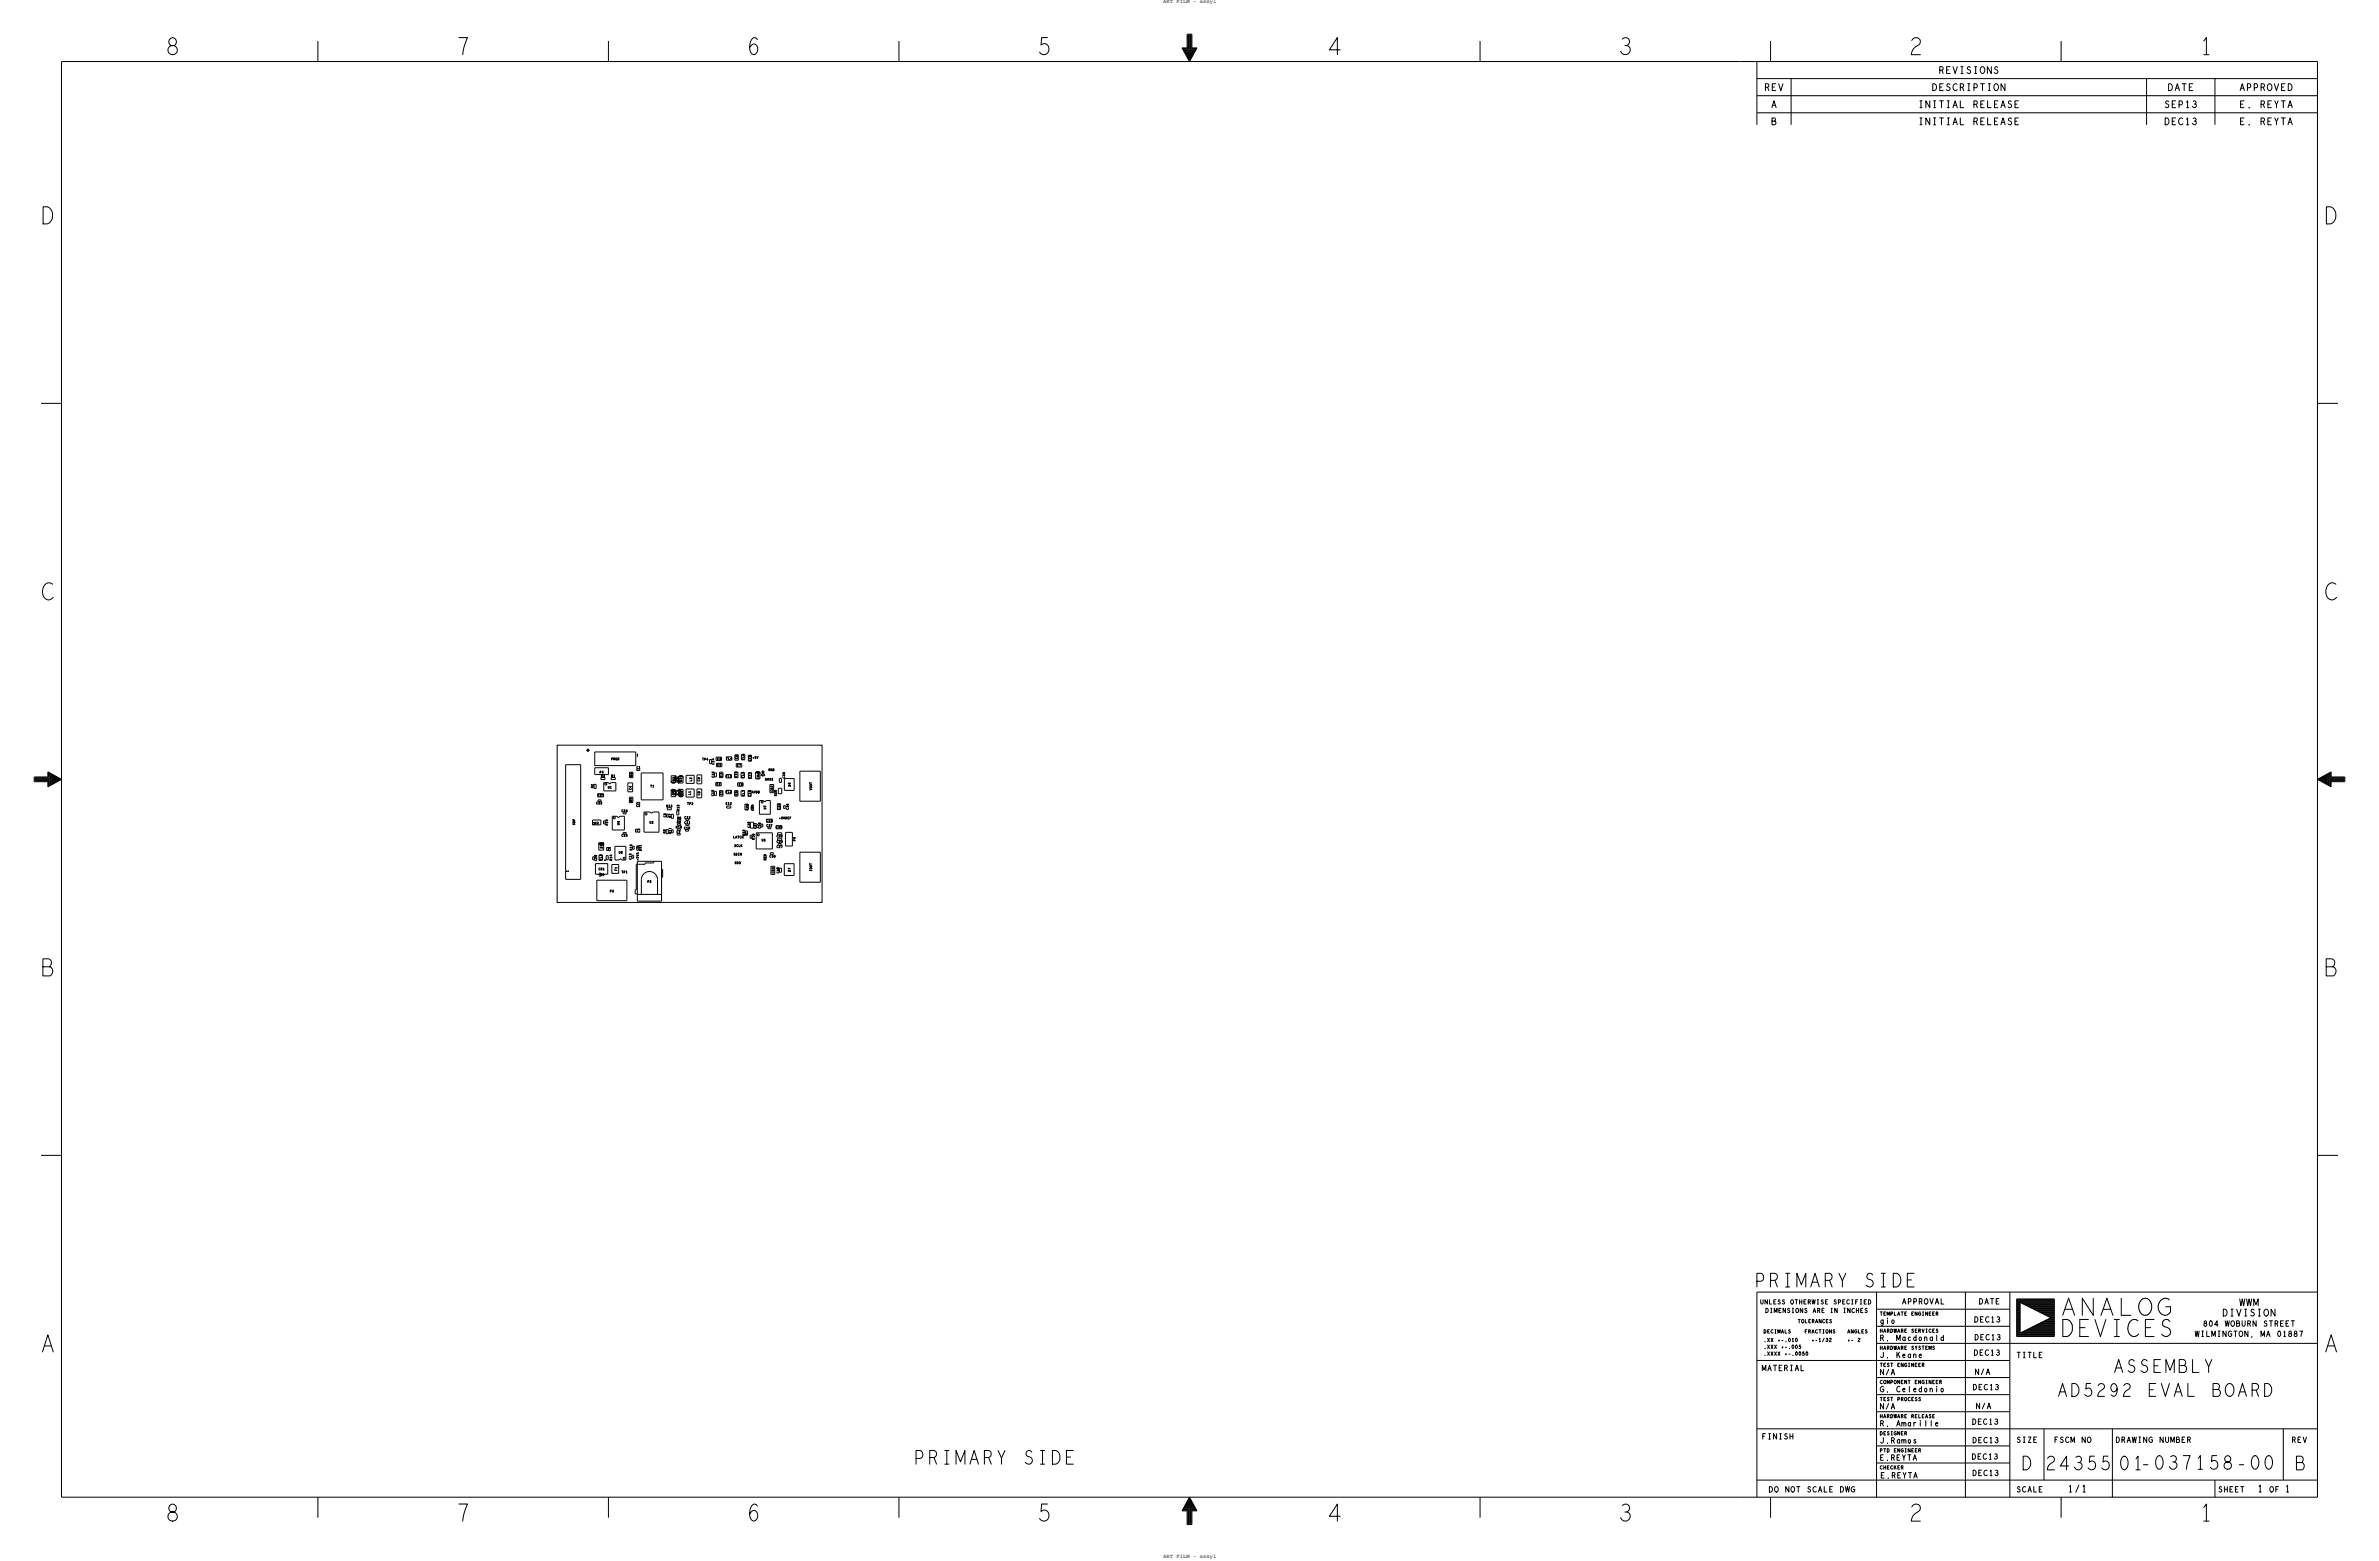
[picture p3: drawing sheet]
<svg xmlns="http://www.w3.org/2000/svg" width="884mm" height="580mm" viewBox="0 0 884 580" stroke-linecap="round" stroke-linejoin="round" font-family="sans-serif">
<defs><g id="words">
<g font-size="10.8">
<text x="61.7" y="20.3">8</text>
<text x="169.7" y="20.3">7</text>
<text x="277.6" y="20.3">6</text>
<text x="385.6" y="20.3">5</text>
<text x="493.5" y="20.3">4</text>
<text x="601.5" y="20.3">3</text>
<text x="709.4" y="20.3">2</text>
<text x="817.4" y="20.3">1</text>
<text x="15.4" y="83.2">D</text>
<text x="863.7" y="83.2">D</text>
<text x="15.4" y="222.9">C</text>
<text x="863.7" y="222.9">C</text>
<text x="15.4" y="362.6">B</text>
<text x="863.7" y="362.6">B</text>
<text x="15.4" y="502.3">A</text>
<text x="863.7" y="502.3">A</text>
<text x="61.7" y="565.2">8</text>
<text x="169.7" y="565.2">7</text>
<text x="277.6" y="565.2">6</text>
<text x="385.6" y="565.2">5</text>
<text x="493.5" y="565.2">4</text>
<text x="601.5" y="565.2">3</text>
<text x="709.4" y="565.2">2</text>
<text x="817.4" y="565.2">1</text>
</g>
<g font-size="8.6">
<text x="652.1" y="478.2">PRIMARY SIDE</text>
<text x="339.7" y="544">PRIMARY SIDE</text>
<text x="795.3" y="545.9">-037158-00</text>
<text x="751.2" y="546.1">D</text>
<text x="760.1" y="546.1">24355</text>
<text x="787.4" y="546.1">01</text>
<text x="852.8" y="546.1">B</text>
</g>
<g font-size="8.1">
<text x="785.4" y="509.9">ASSEMBLY</text>
<text x="764.6" y="518.8">AD5292 EVAL BOARD</text>
</g>
<g font-size="4.3">
<text x="720.4" y="27.3">REVISIONS</text>
<text x="655.6" y="33.7">REV</text>
<text x="717.9" y="33.7">DESCRIPTION</text>
<text x="805.5" y="33.7">DATE</text>
<text x="832.2" y="33.7">APPROVED</text>
<text x="658.2" y="40">A</text>
<text x="712.8" y="40">INITIAL RELEASE</text>
<text x="804.2" y="40">SEP13</text>
<text x="832.2" y="40">E. REYTA</text>
<text x="658.2" y="46.4">B</text>
<text x="712.8" y="46.4">INITIAL RELEASE</text>
<text x="804.2" y="46.4">DEC13</text>
<text x="832.2" y="46.4">E. REYTA</text>
<text x="832.2" y="485.1">WWM</text>
<text x="825.8" y="489">DIVISION</text>
<text x="768.4" y="554.4">1/1</text>
<text x="838.8" y="554.4">1</text>
<text x="849" y="554.4">1</text>
</g>
<g font-size="3.5">
<text x="706.8" y="484.5">APPROVAL</text>
<text x="735.3" y="484.5">DATE</text>
<text x="698.5" y="491.7">gio</text>
<text x="733.6" y="491.2">DEC13</text>
<text x="733.7" y="497.8">DEC13</text>
<text x="815.6" y="496.6">WILMINGTON, MA 01887</text>
<text x="818.6" y="492.8">804 WOBURN STREET</text>
<text x="698.5" y="498.1">R. Macdonald</text>
<text x="733.4" y="503.6">DEC13</text>
<text x="654.7" y="509.3">MATERIAL</text>
<text x="698.5" y="504.4">J. Keane</text>
<text x="749.3" y="504.4">TITLE</text>
<text x="698.5" y="510.8">N/A</text>
<text x="733.8" y="510.7">N/A</text>
<text x="698.5" y="517.1">G. Celedonio</text>
<text x="733" y="516.4">DEC13</text>
<text x="698.5" y="523.5">N/A</text>
<text x="734.2" y="523.4">N/A</text>
<text x="698.5" y="529.8">R. Amarille</text>
<text x="732.8" y="529.2">DEC13</text>
<text x="654.7" y="534.7">FINISH</text>
<text x="698.5" y="536.2">J.Ramos</text>
<text x="732.9" y="536.1">DEC13</text>
<text x="749.3" y="535.9">SIZE</text>
<text x="763.3" y="535.9">FSCM NO</text>
<text x="786.1" y="535.9">DRAWING NUMBER</text>
<text x="851.5" y="535.9">REV</text>
<text x="698.5" y="542.5">E.REYTA</text>
<text x="732.7" y="542.2">DEC13</text>
<text x="698.8" y="549.1">E.REYTA</text>
<text x="732.9" y="548.3">DEC13</text>
<text x="657.2" y="554.4">DO NOT SCALE DWG</text>
<text x="749.3" y="554.4">SCALE</text>
<text x="824.2" y="554.4">SHEET</text>
<text x="843.3" y="554.4">OF</text>
</g>
<g font-size="2.7">
<text x="654.1" y="484.5">UNLESS OTHERWISE SPECIFIED</text>
<text x="656" y="487.7">DIMENSIONS ARE IN INCHES</text>
</g>
<g font-size="2.2">
<text x="668" y="491.5">TOLERANCES</text>
<text x="698.5" y="488.7">TEMPLATE ENGINEER</text>
<text x="655.3" y="495.3">DECIMALS</text>
<text x="670.6" y="495.3">FRACTIONS</text>
<text x="686.4" y="495.3">ANGLES</text>
<text x="698.5" y="495">HARDWARE SERVICES</text>
<text x="655.3" y="501">.XXX +-.005</text>
<text x="655.3" y="498.5">.XX +-.010</text>
<text x="655.3" y="503.6">.XXXX +-.0050</text>
<text x="673.1" y="498.5">+-1/32</text>
<text x="686.4" y="498.5">+-</text>
<text x="690.2" y="498.5">2</text>
<text x="698.5" y="501.4">HARDWARE SYSTEMS</text>
<text x="698.5" y="507.7">TEST ENGINEER</text>
<text x="698.5" y="514.1">COMPONENT ENGINEER</text>
<text x="698.5" y="520.4">TEST PROCESS</text>
<text x="698.5" y="526.8">HARDWARE RELEASE</text>
<text x="698.5" y="533.1">DESIGNER</text>
<text x="698.5" y="539.5">PTD ENGINEER</text>
<text x="698.5" y="545.8">CHECKER</text>
</g>
<g font-size="2.1">
<text x="432.2" y="1.2">ART FILM - assy1</text>
<text x="432.2" y="578.7">ART FILM - assy1</text>
</g>
<g font-size="1.3">
<text x="236.6" y="280.9">1</text>
<text x="274.1" y="282" transform="rotate(-90 274.1 282)">E6</text>
<text x="279.6" y="281.8">+5V</text>
<text x="222.8" y="287.3">P5</text>
<text x="227.1" y="282.3">PMOD</text>
<text x="236.6" y="285.5">C1</text>
<text x="260.9" y="282.5">TP4</text>
<text x="265.3" y="284" transform="rotate(-90 265.3 284)">C14</text>
<text x="266.5" y="282.3">E4</text>
<text x="266.5" y="284.6">E5</text>
<text x="269.8" y="282.2">FL4</text>
<text x="273.9" y="284.7">E7</text>
<text x="276.5" y="282.3" transform="rotate(-90 276.5 282.3)">FL6</text>
<text x="279" y="282.8" transform="rotate(-90 279 282.8)">C18</text>
<text x="285.6" y="286.4">GND</text>
<text x="220.5" y="292.7" transform="rotate(-90 220.5 292.7)">R2</text>
<text x="223.3" y="288.7">R3</text>
<text x="225.9" y="292.9">U1</text>
<text x="227.2" y="288.6">R1</text>
<text x="234.6" y="293.4" transform="rotate(-90 234.6 293.4)">C4</text>
<text x="235" y="288.6" transform="rotate(-90 235 288.6)">R4</text>
<text x="241.6" y="292.5">T1</text>
<text x="250.7" y="290.1" transform="rotate(-90 250.7 290.1)">D2</text>
<text x="253.4" y="290.4" transform="rotate(-90 253.4 290.4)">D3</text>
<text x="257" y="290.2" transform="rotate(-90 257 290.2)">L2</text>
<text x="260.1" y="290.2" transform="rotate(-90 260.1 290.2)">C9</text>
<text x="265.3" y="288.9" transform="rotate(-90 265.3 288.9)">C16</text>
<text x="266.3" y="291.7">E2</text>
<text x="268.4" y="288.6" transform="rotate(-90 268.4 288.6)">E3</text>
<text x="269.7" y="288.8">FL2</text>
<text x="273.8" y="288.9" transform="rotate(-90 273.8 288.9)">E10</text>
<text x="274.5" y="291.8">E9</text>
<text x="276.4" y="289" transform="rotate(-90 276.4 289)">FL5</text>
<text x="279.1" y="289.1" transform="rotate(-90 279.1 289.1)">C17</text>
<text x="282.1" y="289.4" transform="rotate(-90 282.1 289.4)">CR4</text>
<text x="284.3" y="290">AVSS</text>
<text x="291.6" y="289.1" transform="rotate(-90 291.6 289.1)">C39</text>
<text x="293.7" y="292.2" transform="rotate(-90 293.7 292.2)">D6</text>
<text x="301.6" y="293.6" transform="rotate(-90 301.6 293.6)">VOUT</text>
<text x="221.6" y="298.8">C22</text>
<text x="222.2" y="295.9">C21</text>
<text x="234.8" y="297.9" transform="rotate(-90 234.8 297.9)">R5</text>
<text x="236.4" y="299.7">C2</text>
<text x="247.6" y="299.8">R13</text>
<text x="250.4" y="295.3" transform="rotate(-90 250.4 295.3)">D4</text>
<text x="253.6" y="295.3" transform="rotate(-90 253.6 295.3)">D5</text>
<text x="255.3" y="299">TP3</text>
<text x="256.6" y="295.3" transform="rotate(-90 256.6 295.3)">L1</text>
<text x="260.1" y="295.5" transform="rotate(-90 260.1 295.5)">C8</text>
<text x="265.2" y="295.7" transform="rotate(-90 265.2 295.7)">C15</text>
<text x="268.4" y="295.3" transform="rotate(-90 268.4 295.3)">E1</text>
<text x="269.7" y="294.5">FL3</text>
<text x="269.7" y="299">E12</text>
<text x="273.9" y="295.5" transform="rotate(-90 273.9 295.5)">E8</text>
<text x="276.7" y="295.8" transform="rotate(-90 276.7 295.8)">FL7</text>
<text x="278.9" y="295.8" transform="rotate(-90 278.9 295.8)">C19</text>
<text x="279.4" y="294.7">AVDD</text>
<text x="287.2" y="294.1" transform="rotate(-90 287.2 294.1)">CR2</text>
<text x="288.6" y="295.7" transform="rotate(-90 288.6 295.7)">R20</text>
<text x="230.9" y="301.6">C24</text>
<text x="241.4" y="305.9">U2</text>
<text x="247.4" y="303.6" transform="rotate(-90 247.4 303.6)">C5</text>
<text x="249.3" y="303.7" transform="rotate(-90 249.3 303.7)">R7</text>
<text x="251.5" y="305.9">R9</text>
<text x="251.7" y="304.3">R8</text>
<text x="252.3" y="301.2" transform="rotate(-90 252.3 301.2)">R12</text>
<text x="254.3" y="304.1">C12</text>
<text x="278" y="300.9" transform="rotate(-90 278 300.9)">C28</text>
<text x="280" y="301.2" transform="rotate(-90 280 301.2)">C29</text>
<text x="284.6" y="300.7" transform="rotate(-90 284.6 300.7)">U7</text>
<text x="284.8" y="305.3">C25</text>
<text x="289.5" y="304.3">+5VREF</text>
<text x="289.8" y="300.8" transform="rotate(-90 289.8 300.8)">C34</text>
<text x="293" y="300.8" transform="rotate(-90 293 300.8)">C36</text>
<text x="213.6" y="306.5" transform="rotate(-90 213.6 306.5)">SDP</text>
<text x="221" y="306.2">U3</text>
<text x="225.8" y="306.6" transform="rotate(-90 225.8 306.6)">R16</text>
<text x="230.2" y="306.5" transform="rotate(-90 230.2 306.5)">U4</text>
<text x="230.9" y="310.8">C23</text>
<text x="237.7" y="309.3" transform="rotate(-90 237.7 309.3)">C3</text>
<text x="247.3" y="309.5" transform="rotate(-90 247.3 309.5)">R6</text>
<text x="249.3" y="309.7" transform="rotate(-90 249.3 309.7)">R11</text>
<text x="251.1" y="307.7">R10</text>
<text x="251.4" y="309.5">C7</text>
<text x="254.2" y="308.1">C10</text>
<text x="254.3" y="306">C11</text>
<text x="272.5" y="311.4">LATCH</text>
<text x="276.7" y="310.5" transform="rotate(-90 276.7 310.5)">DS2</text>
<text x="278.6" y="307.5" transform="rotate(-90 278.6 307.5)">C30</text>
<text x="280.3" y="312" transform="rotate(-90 280.3 312)">R18</text>
<text x="280.9" y="307.9" transform="rotate(-90 280.9 307.9)">C31</text>
<text x="282.6" y="307.8" transform="rotate(-90 282.6 307.8)">C26</text>
<text x="284.8" y="307.1">C37</text>
<text x="288.4" y="307.7">C35</text>
<text x="288.6" y="311">C32</text>
<text x="223.8" y="315.1" transform="rotate(-90 223.8 315.1)">D1</text>
<text x="226.8" y="316.1" transform="rotate(-90 226.8 316.1)">C6</text>
<text x="229.9" y="317.1">U6</text>
<text x="234.8" y="315.9" transform="rotate(-90 234.8 315.9)">R15</text>
<text x="238.3" y="316" transform="rotate(-90 238.3 316)">DS1</text>
<text x="272.6" y="317.8">SDIN</text>
<text x="272.8" y="314.6">SCLK</text>
<text x="283" y="312.5">U5</text>
<text x="288.6" y="315">C27</text>
<text x="288.6" y="313.1">C33</text>
<text x="295.5" y="312.5" transform="rotate(-90 295.5 312.5)">P4</text>
<text x="211.2" y="324" transform="rotate(-90 211.2 324)">1</text>
<text x="221.7" y="319.8" transform="rotate(-90 221.7 319.8)">C20</text>
<text x="222.4" y="323.3">CR1</text>
<text x="223.6" y="319.6" transform="rotate(-90 223.6 319.6)">FL1</text>
<text x="227.3" y="319.7" transform="rotate(-90 227.3 319.7)">R14</text>
<text x="229.2" y="323.5" transform="rotate(-90 229.2 323.5)">F1</text>
<text x="234.6" y="319.3" transform="rotate(-90 234.6 319.3)">C13</text>
<text x="237.2" y="319.7" transform="rotate(-90 237.2 319.7)">+5VA</text>
<text x="273" y="320.9">SDO</text>
<text x="284.6" y="319.6" transform="rotate(-90 284.6 319.6)">R19</text>
<text x="285.9" y="318.5">C38</text>
<text x="293.6" y="323.8" transform="rotate(-90 293.6 323.8)">D7</text>
<text x="301.6" y="323.7" transform="rotate(-90 301.6 323.7)">IOUT</text>
<text x="230.9" y="324.4">TP1</text>
<text x="240.6" y="327.9">P2</text>
<text x="287.6" y="324.4" transform="rotate(-90 287.6 324.4)">CR3</text>
<text x="289.4" y="324.4" transform="rotate(-90 289.4 324.4)">C40</text>
<text x="226.6" y="331.5">P3</text>
</g>
</g></defs>
<!-- layer: Board Outline -->
<path d="M207 276.9h98.4v58.4h-98.4z" fill="none" stroke="#000" stroke-width=".37"/>
<!-- layer: Components -->
<g fill="none" stroke="#000" stroke-width=".37">
<path d="M118.1 15.2v7.7zM226.1 15.2v7.7zM334 15.2v7.7zM439.2 17.8l2.8 5.1zM439.2 17.8h1.9zM439.5 18l2.5 4.5zM439.5 18h1.8zM439.9 18.3h1.7zM439.9 18.3l2.1 3.9zM440.3 18.5l1.7 3.3zM440.3 18.5h1.5zM440.7 18.8l1.3 2.7z"/>
<path d="M440.7 18.8h2.5zM441.1 19.1l.9 2zM441.1 19.1h1.7zM441.1 12.7v5.1zM441.1 12.7h1.7zM441.3 13v5zM441.3 13h1.3zM441.5 19.3l.5 1.4zM441.5 19.3h1zM441.6 13.2v5.1zM441.6 13.2h.7zM441.7 19.6l.3 .7z"/>
<path d="M441.7 19.6h.5zM441.8 13.5v5zM441.8 13.5h.3zM442 19.7v.2zM442.1 18.5h1.5zM442.1 13.5v5zM442.2 19.6l-.2 .7zM442.3 18.3h1.7zM442.3 13.2v5.1zM442.5 19.3l-.5 1.4zM442.6 18h1.8zM442.6 13v5z"/>
<path d="M442.8 19.1l-.8 2zM442.8 17.8h2zM442.8 12.7v5.1zM443.2 18.8l-1.2 2.7zM443.6 18.5l-1.6 3.3zM444 18.3l-2 3.9zM444.4 18l-2.4 4.5zM444.8 17.8l-2.8 5.1zM549.9 15.2v7.7zM657.9 15.2v7.7zM765.8 15.2v7.7zM22.9 22.9h623.5z"/>
<path d="M22.9 22.9v533.4zM646.4 22.9h214.7zM652.8 22.9v19zM652.8 29.2h208.3zM652.8 35.6h208.3zM665.5 29.2v12.7zM797.6 29.2v12.7zM823 29.2v12.7zM861.1 22.9v19zM861.1 41.9v431.8zM15.2 149.9h7.7zM861.1 149.9h7.6z"/>
<path d="M221 279.4h15.2zM221 279.4v5.1zM236.2 279.4v5.1zM12.7 288.7h5.1zM12.7 288.7v1.7zM12.7 290.4h5.1zM13 290.2h5zM13 288.9h5zM13 288.9v1.3zM13.2 289.2h5.1zM13.2 289.2v.7zM13.2 289.9h5.1z"/>
<path d="M13.5 289.7h5zM13.5 289.4h5zM13.5 289.4v.3zM17.8 292.4l5.1-2.8zM17.8 290.4v2zM17.8 286.8l5.1 2.8zM17.8 286.8v1.9zM18 290.2v1.8zM18 287.1l4.5 2.5zM18 287.1v1.8zM18 292l4.5-2.4zM18.3 291.6l3.9-2z"/>
<path d="M18.3 289.9v1.7zM18.3 287.5l3.9 2.1zM18.3 287.5v1.7zM18.5 291.2l3.3-1.6zM18.5 289.7v1.5zM18.5 287.9l3.3 1.7zM18.5 287.9v1.5zM18.8 290.8l2.7-1.2zM18.8 288.3l2.7 1.3zM18.8 288.3v2.5zM19.1 288.7l2 .9zM19.1 288.7v1.7z"/>
<path d="M19.1 290.4l2-.8zM19.3 290.1l1.4-.5zM19.3 289.1l1.4 .5zM19.3 289.1v1zM19.6 289.3l.7 .3zM19.6 289.3v.5zM19.6 289.8l.7-.2zM19.7 289.6h.2zM210.2 284.1h5.6zM210.2 284.1v42.6zM215.8 284.1v42.6zM220.7 292.9h.8z"/>
<path d="M220.7 291.4h.8zM221 284.5h15.2zM221 285.2v2.6zM221 287.8h5.1zM221 285.2h5.1zM221.5 291.4v1.5zM222 296.1h2.2zM222.2 297.2h1.1zM222.2 297.2v.6zM223.3 289.6h1.5zM223.3 288.9v.7zM223.3 297.2v.6z"/>
<path d="M224.3 290.8h1.7zM224.3 293.9h4.5zM224.3 290.8v3.1zM224.8 288.9v.7zM224.8 291h.6v.6h-.6zM226 290.8l.6 .5zM226.1 285.2v2.6zM226.6 291.3l.5-.5zM227.1 289.6h1.5zM227.1 288.9v.7zM227.1 290.8h1.7zM228.6 288.9v.7z"/>
<path d="M228.8 290.8v3.1zM233.3 290.9h1.8zM233.3 290.9v3.3zM233.3 294.2h1.8zM235.1 290.9v3.3zM236.6 298.1h1.1zM236.6 298.1v.6zM236.6 286.3h1.1zM236.6 285.7v.6zM237.7 298.1v.6zM237.7 285.7v.6zM238.2 287.2h8.2z"/>
<path d="M238.2 287.2v10zM238.2 297.2h8.2zM246.4 287.2v10zM249.4 293.7l.4-.4zM249.4 293.7v2.3zM249.4 288.2h1.6zM249.4 288.2v2.3zM249.4 290.5l.4 .4zM249.4 290.5h1.6l-.4 .4h-.8zM249.4 293.7l.4-.4h.8l.4 .4zM249.4 296h1.6zM249.8 293.3h.8z"/>
<path d="M249.8 290.9h.8zM250.4 289.9h1.3zM250.4 288.7h1.3l-.6 1.2zM250.4 294h1.3zM250.6 293.3l.4 .4zM251 293.7v2.3zM251 290.5l-.4 .4zM251 288.2v2.3zM251.1 293.4v2.5zM251.1 294l.6 1.3h-1.3zM251.1 288v2.6zM251.5 289.3h1.2z"/>
<path d="M251.7 293.6h1.3l-.7 1.3zM251.7 294.9h1.3zM252.1 288.7v2.5zM252.1 289.3l.6 1.3h-1.2zM252.2 293.3h1.6zM252.2 293.3v2.3zM252.2 288.6l.4-.4zM252.2 288.6v2.3zM252.2 295.6l.4 .4zM252.2 295.6h1.6l-.4 .4h-.8zM252.2 288.6l.4-.4h.8l.4 .4zM252.2 290.9h1.6z"/>
<path d="M252.3 293v2.5zM252.6 288.2h.8zM252.6 296h.8zM253.4 288.2l.4 .4zM253.8 295.6l-.4 .4zM253.8 293.3v2.3zM253.8 288.6v2.3zM254.9 288.1h3zM254.9 288.1v3zM254.9 293.1h3zM254.9 293.1v3zM254.9 291.1h3z"/>
<path d="M254.9 296.1h3zM257.9 288.1v3zM257.9 293.1v3zM259 291.2h1.7zM259 287.9v3.3zM259 296.4h1.7zM259 293.1v3.3zM259 287.9h1.7zM259 293.1h1.7zM260.7 287.9v3.3zM260.7 293.1v3.3zM263.7 282.2v1.5z"/>
<path d="M263.7 283.7h.7zM263.7 282.2h.7zM265.4 288.7h.8zM265.4 295.5h.8zM265.4 287.1h.8zM265.4 294h.8zM266.1 281.3h2zM266.1 281.3v1.3zM266.1 282.6h2zM266.2 287.1v1.6zM266.2 294v1.5zM267.3 295.8h1.3z"/>
<path d="M267.3 293.8v2zM268.6 293.8v2zM270 299.5h1.5zM270 299.5v.7zM271.5 299.5v.7zM273.1 282.4h1.2zM273.1 280.4v2zM274.1 290.8v1.3zM274.1 292.1h2zM274.1 290.8h2zM274.3 280.4v2zM275.3 295.8h1.3z"/>
<path d="M275.3 293.8v2zM275.3 293.8h1.3zM276.8 298.8v2.1zM277.9 293.7v2.2zM278.1 280.6v2.2zM278.1 287.1v2.2zM280.8 287.1l.3-.4zM280.8 287.1v2.3zM280.8 287.1l.3-.4h.9l.4 .4zM280.8 289.4h1.6zM281.1 286.7h.9zM282 286.7l.4 .4z"/>
<path d="M282.2 297.4v5.1zM282.2 297.4h1.5zM282.4 287.1v2.3zM282.8 286.8h1.3zM283.5 286.1v2.6zM283.5 286.8l.6 1.2h-1.3zM283.7 297.4l.5 .5zM284.2 297.9l.5-.5zM284.7 297.4h1.5zM286.1 291.5h1.4zM286.1 291.5v3zM286.1 294.5h1.4z"/>
<path d="M286.2 297.4v5.1zM287.5 291.5v3zM289.2 292.9h1.2zM289.2 292.9v2zM289.2 294.9h1.2zM289.6 289.2h.7zM289.6 290.7h.7zM289.6 289.2v1.5zM290 298.6v2.2zM290.3 289.2v1.5zM290.4 292.9v2zM291.2 299.3h.6z"/>
<path d="M291.2 299.3v1.1zM291.4 289.3h3.7zM291.4 293.7h3.7zM291.4 289.3v4.4zM295.1 289.3v4.4zM297.2 286.5h7.6zM297.2 286.5v11.2zM297.2 297.7h7.6zM304.8 286.5v11.2zM861.1 289.6l5-2.8zM861.1 289.6l5 2.8zM861.4 289.6l4.5 2.4z"/>
<path d="M861.4 289.6l4.5-2.5zM861.7 289.6l3.9-2.1zM861.7 289.6l3.9 2zM862.1 289.6l3.3 1.6zM862.1 289.6l3.3-1.7zM862.5 289.6l2.6 1.2zM862.5 289.6l2.6-1.3zM862.8 289.6l2.1-.9zM862.8 289.6l2.1 .8zM863.2 289.6l1.4-.5zM863.2 289.6l1.4 .5zM863.6 289.6l.8 .2z"/>
<path d="M863.6 289.6l.8-.3zM864 289.6h.2zM864.4 289.3v.5zM864.6 289.1v1zM864.9 288.7v1.7zM865.1 288.3v2.5zM865.4 289.4h5.1zM865.4 287.9v1.5zM865.4 289.7v1.5zM865.4 289.7h5.1zM865.6 289.9h5.1zM865.6 289.2h5.1z"/>
<path d="M865.6 287.5v1.7zM865.6 289.9v1.7zM865.9 288.9h5.1zM865.9 287.1v1.8zM865.9 290.2v1.8zM865.9 290.2h5.1zM866.1 288.7h5.1zM866.1 286.8v1.9zM866.1 290.4v2zM866.1 290.4h5.1zM870.5 289.4v.3zM870.7 289.2v.7z"/>
<path d="M871 288.9v1.3zM871.2 288.7v1.7zM220.1 304.7h3.1zM220.1 304.7v1.8zM220.1 306.5h3.1zM220.2 319.5h.6zM220.2 318.3v1.2zM220.2 318.3h.6zM222.5 313.1h1.8zM222.5 313.5h1.8v.2h-1.8zM222.5 315.9h1.8zM222.5 313.1v2.8z"/>
<path d="M223.2 304.7v1.8zM224.2 305h.6zM224.2 305v1.1zM224.2 306.1h.6zM224.3 313.1v2.8zM224.6 319.5l.3 .2zM225.2 319.4h.8zM225.2 317.9v1.5zM225.2 317.9h.8zM225.4 314.9h.6zM225.4 314.9v1.1zM225.4 316h.6z"/>
<path d="M226 317.9v1.5zM227.5 303.3v5.1zM227.5 303.3h1.7zM227.5 308.4h4.5zM228.5 319.5h1.5zM228.5 314.5h4zM228.5 314.5v5zM229.2 303.3l.5 .5zM229.7 303.8l.6-.5zM230.3 303.3h1.7zM230.5 319l-.5 .5zM230.5 319l.5 .5z"/>
<path d="M231 319.5h1.5zM231.5 302.4h1.2zM231.5 301.8v.6zM231.5 309.3v.6zM231.5 309.3h1.2zM232 303.3v5.1zM232.5 314.5v5zM232.7 301.8v.6zM232.7 309.3v.6zM234.8 317.8h.6zM234.8 318.9h.6zM235 314.4h.6z"/>
<path d="M235 315.5h.6zM235.4 317.8v1.1zM235.6 314.4v1.1zM236.1 308.1h.7zM236.1 308.1v1.1zM236.1 309.2h.7zM236.6 315.9h.8zM236.6 314.3v1.6zM236.6 314.3h.8zM236.6 315.1h.8zM237 314.5l-.4 .6zM239.3 301.7v7.5z"/>
<path d="M239.3 301.7h2.3zM239.3 309.2h5.6zM239.7 302.2h.6v.5h-.6zM241.6 301.7l.5 .5zM242.1 302.2l.5-.5zM242.6 301.7h2.3zM244.9 301.7v7.5zM247.5 309.8h.8zM247.5 308.2h.8zM247.6 302.5h.6zM247.6 303.6h.6zM247.9 300.9h1.5z"/>
<path d="M247.9 300.1v.8zM249.4 304h.8zM249.4 300.1v.8zM249.4 302.5h.8zM249.5 308.3h.6zM249.5 309.4h.6zM250.1 308.3v1.1zM250.2 302.5v1.5zM251.5 301.2v1.6zM251.5 302.8h.7zM251.6 310.2h1.1zM251.6 309.6v.6z"/>
<path d="M251.7 307.9v.6zM251.8 306.1v.7zM251.8 304.4v.6zM252.2 301.2v1.6zM252.7 309.6v.6zM252.8 307.9v.6zM252.9 306.1v.7zM252.9 304.4v.6zM254.7 308.8h1.1zM254.7 308.2v.6zM254.8 304.2v.7zM254.8 306.8h1.2z"/>
<path d="M254.8 306.1v.7zM255.8 308.2v.6zM256 304.2v.7zM256 306.1v.7zM270 300.2h1.5zM277 310.3h.8zM277 308.7h.8zM277 309.5l.4 .7zM277 309.5h.7zM277.7 309.5l-.3 .7zM277.8 308.7v1.6zM278.7 310.3h.6z"/>
<path d="M278.7 311.5h.6zM278.7 310.3v1.2zM278.8 307.7h1.2zM278.8 305.5h1.2zM280 305.5v2.2zM281 315.4h6zM281 309.4v6zM281 309.4h6zM281.1 306.4h.6zM281.1 307.5h.6zM281.4 309.9h.6v.5h-.6zM282.2 302.5h4z"/>
<path d="M282.8 306.1h.6zM282.8 307.3h.6zM283.4 306.1v1.2zM284.8 305.5h2.2zM285.3 307.9h1.1zM285.3 307.3v.6zM286.2 316.8v.6zM286.2 316.8h1.1zM286.4 307.3v.6zM287 309.4v6zM287.3 316.8v.6zM288.3 307.9h2.2z"/>
<path d="M288.9 309.4h1.5zM288.9 311.4v.8zM288.9 309.4v.8zM289.1 313.4v.6zM290.2 313.4v.6zM290.4 311.4v.8zM290.4 309.4v.8zM291.2 300.4h.6zM291.9 314.3h2.5zM291.9 309.2v5.1zM291.9 309.2h2.5zM294.4 309.2v5.1z"/>
<path d="M297.2 316.6h7.6zM297.2 316.6v11.2zM304.8 316.6v11.2zM210.2 326.7h5.6zM221.2 324.8h4.6zM221.2 320.9v3.9zM221.2 320.9h4.6zM221.7 327h11.2zM221.7 334.6h11.2zM221.7 327v7.6zM222.3 325h2.5zM222.9 324.3l1.3 .7-1.3 .6z"/>
<path d="M224.2 324.3v1.3zM225.8 320.9v3.9zM227.3 321.2h2.6zM227.3 324.5h2.6zM227.3 321.2v3.3zM229.9 321.2v3.3zM232.9 327v7.6zM236 330.6h.4zM236 332.1h.8zM236 330.6v1.5zM236.4 321.1h3.3zM236.4 321.1v9.5z"/>
<path d="M236.8 320h9zM236.8 320v14.8zM236.8 334.8h9zM236.8 332.3h9zM238.3 326.8v5.5zM238.3 326.8a3 3 0 0 1 3-3 3 3 0 0 1 3 3M239.7 320.6h3.2zM239.7 320.6v.5zM242.9 320v.6zM244.3 326.8v5.5zM245.8 323h.4zM245.8 320v14.8z"/>
<path d="M245.8 325.9h.4zM246.2 323v2.9zM286.4 321.8h1.4zM286.4 321.8v3.1zM286.4 324.9h1.4zM287.8 321.8v3.1zM289.6 324.1h.8zM289.6 322.6h.8zM290.4 322.6v1.5zM291.4 320.9h3.6zM291.4 325.3h3.6zM291.4 320.9v4.4z"/>
<path d="M295 320.9v4.4zM297.2 327.8h7.6zM15.2 429.3h7.7zM861.1 429.3h7.6zM861.1 473.7v82.6zM652.8 480.1h208.3zM652.8 480.1v76.2zM697.2 486.4h49.6zM697.2 492.8h49.6zM697.2 499.1h163.9zM697.2 480.1v76.2zM730.3 480.1v76.2z"/>
<path d="M746.8 480.1v76.2zM749.3 496.6h14zM749.3 487.7h1.3zM749.3 487.4h1.3zM749.3 487.2h1.3zM749.3 486.9h1.3zM749.3 486.7h1.3zM749.3 486.4h1.3zM749.3 486.2h1.3zM749.3 485.9h1.3zM749.3 485.6h1.3zM749.3 485.4h1.3z"/>
<path d="M749.3 485.1h1.3zM749.3 484.9h1.3zM749.3 484.6h1.3zM749.3 484.4h1.3zM749.3 484.1h1.3zM749.3 483.9h14zM749.3 483.6h14zM749.3 483.4h14zM749.3 483.1h14zM749.3 482.9h14zM749.3 488.2h1.3zM749.3 487.9h1.3z"/>
<path d="M749.3 491.2h1.3zM749.3 491h1.3zM749.3 492h1.3zM749.3 491.7h1.3zM749.3 491.5h1.3zM749.3 492.8h1.3zM749.3 492.5h1.3zM749.3 492.3h1.3zM749.3 493.5h1.3zM749.3 493.3h1.3zM749.3 493h1.3zM749.3 494.3h1.3z"/>
<path d="M749.3 494h1.3zM749.3 493.8h1.3zM749.3 495h1.3zM749.3 494.8h1.3zM749.3 494.5h1.3zM749.3 490.7h1.3zM749.3 490.5h1.3zM749.3 490.2h1.3zM749.3 490h1.3zM749.3 489.7h1.3zM749.3 489.5h1.3zM749.3 489.2h1.3z"/>
<path d="M749.3 489h1.3zM749.3 488.7h1.3zM749.3 488.4h1.3zM749.3 495.3h14zM749.3 496.3h14zM749.3 496.1h14zM749.3 495.8h14zM749.3 495.6h14zM749.3 482.6v14zM749.3 482.6h14zM750.6 495.3l11.4-5.7zM750.6 483.9v11.4z"/>
<path d="M750.6 483.9l11.4 5.7zM751.1 484.1h12.2zM751.1 495h12.2zM751.6 494.8h11.7zM751.6 484.4h11.7zM752.1 484.6h11.2zM752.1 494.5h11.2zM752.6 494.3h10.7zM752.6 484.9h10.7zM753.1 485.1h10.2zM753.1 494h10.2zM753.6 493.8h9.7z"/>
<path d="M753.6 485.4h9.7zM754.1 485.6h9.2zM754.1 493.5h9.2zM754.6 493.3h8.7zM754.6 485.9h8.7zM755.1 486.2h8.2zM755.1 493h8.2zM755.7 492.8h7.6zM755.7 486.4h7.6zM756.2 486.7h7.1zM756.2 492.5h7.1zM756.7 492.3h6.6z"/>
<path d="M756.7 486.9h6.6zM757.2 487.2h6.1zM757.2 492h6.1zM757.7 491.7h5.6zM757.7 487.4h5.6zM758.2 487.7h5.1zM758.2 491.5h5.1zM758.7 487.9h4.6zM758.7 491.2h4.6zM759.2 488.2h4.1zM759.2 491h4.1zM759.7 490.7h3.6z"/>
<path d="M759.7 488.4h3.6zM760.2 490.5h3.1zM760.2 488.7h3.1zM760.7 490.2h2.6zM760.7 489h2.6zM761.2 489.2h2.1zM761.2 490h2.1zM761.7 489.5h1.6zM761.7 489.7h1.6zM762 489.6h1.3zM763.3 482.6v14zM766.4 490.2h1.7z"/>
<path d="M766.4 496.6h1.7zM766.4 490.2v6.4zM767.3 486.5h2.7zM768.1 496.6l.6-.4zM768.1 490.2l.6 .3zM768.6 482.3l-2.2 6.4zM768.6 482.3l2.2 6.4zM768.7 496.2l.5-.4zM768.7 490.5l.5 .4zM769.2 490.9l.4 .7zM769.6 491.6l.4 .7zM769.6 495.2l-.4 .6z"/>
<path d="M770 492.3v1.1zM770 494.4l-.4 .8zM770 493.4v1zM772.7 493.3h2zM772.7 496.6h3.3zM772.7 490.2v6.4zM772.7 490.2h3.3zM773.7 482.3l4 6.4zM773.7 482.3v6.4zM777.7 482.3v6.4zM778.4 490.2l2 6.4zM781.5 486.5h2.7z"/>
<path d="M782.4 490.2l-2 6.4zM782.8 482.3l2.3 6.4zM782.8 482.3l-2.2 6.4zM785.6 490.2h1.9zM785.6 496.6h1.9zM786.5 490.2v6.4zM788.2 488.7h3.5zM788.2 482.3v6.4zM790.6 493.7l.2 1zM790.7 492.7l-.1 1zM790.8 494.7l.2 .6zM791 495.3l.5 .6z"/>
<path d="M791 491.7l-.3 1zM791.4 491l.6-.5zM791.4 491l-.4 .7zM791.5 495.9l.5 .5zM792 490.5l.7-.3zM792 496.4l.6 .2zM792.6 496.6h.6zM792.7 490.2h.6zM793.2 496.6l.5-.2zM793.3 490.2l.6 .2zM793.7 496.4l.5-.3zM793.9 490.4l.5 .3z"/>
<path d="M794.6 485.1v.9zM794.6 495.6l-.4 .5zM794.6 486l.2 .8zM794.8 484.3l-.2 .8zM794.8 486.8l.3 .7zM795.1 487.5l.6 .7zM795.2 483.5l-.4 .8zM795.7 482.9l-.5 .6zM795.7 488.2l.6 .4zM795.7 482.9l.6-.4zM796.3 482.5l.8-.2zM796.3 488.6l.8 .1z"/>
<path d="M797.1 488.7l.7-.1zM797.1 482.3l.7 .2zM797.1 493.3h2zM797.1 496.6h3.3zM797.1 490.2v6.4zM797.1 490.2h3.3zM797.8 482.5l.6 .4zM797.8 488.6l.6-.4zM798.4 482.9l.5 .6zM798.9 487.6l-.5 .6zM798.9 483.5l.4 .8zM799.3 486.8l-.4 .8z"/>
<path d="M799.3 484.3l.2 .8zM799.5 486l-.2 .8zM799.5 485.1v.9zM801.9 485.8l.1 .9zM801.9 485.1v.7zM802 486.7l.4 .7zM802.1 484.4l-.2 .7zM802.4 487.4l.5 .7zM802.4 483.7l-.3 .7zM802.9 488.1l.6 .3zM802.9 483.1l-.5 .6zM802.9 483.1l.6-.4z"/>
<path d="M803.1 495.7l.7 .5zM803.5 482.7l.7-.4zM803.5 488.4l.9 .3zM803.5 491.8l.2 .8zM803.6 491l-.1 .8zM803.7 492.6l.5 .3zM803.8 496.2l.7 .4zM804 490.5l.5-.3zM804 490.5l-.4 .5zM804.2 482.3h.6zM804.2 492.9l1.1 .3zM804.4 488.7l.9-.2z"/>
<path d="M804.5 496.6h.6zM804.5 490.2h.6zM804.7 485.5h1.8zM804.8 482.3l.7 .2zM805.1 496.6l.7-.4zM805.1 490.2l.6 .2zM805.3 493.2l.6 .4zM805.3 488.5l.6-.4zM805.5 482.5l.5 .5zM805.7 490.4l.5 .6zM805.9 493.6l.4 .6zM806.3 495.7l-.5 .5z"/>
<path d="M806.3 494.2l.2 .8zM806.5 487.4l-.6 .7zM806.5 485.5v1.9zM806.5 495l-.2 .7zM652.8 505.5h94zM697.2 511.8h49.6zM697.2 518.2h49.6zM652.8 530.9h208.3zM697.2 524.5h49.6zM697.2 537.2h49.6zM759.5 530.9v19zM784.9 530.9v25.4z"/>
<path d="M848.4 530.9v19zM22.9 556.3h623.5zM118.1 556.3v7.6zM226.1 556.3v7.6zM334 556.3v7.6zM441.5 559.8h1zM441.7 559.6h.5zM442 556.9l-2.1 3.9zM442 558.8l.2 .8zM442 559.2v.2zM442 557.3l1.6 3.3zM442 556.9l2 3.9z"/>
<path d="M442 558.4l.5 1.4zM442 558l.8 2.1zM442 557.7l1.2 2.6zM442 556.6l2.4 4.5zM442 556.3l2.8 5zM442 557.3l-1.7 3.3zM442 556.3l-2.8 5zM442 557.7l-1.3 2.6zM442 558.8l-.3 .8zM442 556.6l-2.5 4.5zM442 558l-.9 2.1zM442 558.4l-.5 1.4z"/>
<path d="M549.9 556.3v7.6zM646.4 556.3h214.7zM652.8 549.9h208.3zM657.9 556.3v7.6zM697.2 543.6h49.6zM765.8 556.3v7.6zM823 549.9v6.4zM439.2 561.3h1.9zM439.5 561.1h1.8zM439.9 560.8h1.7zM440.3 560.6h1.5zM440.7 560.3h2.5z"/>
<path d="M441.1 560.1h1.7zM441.1 566.4h1.7zM441.1 561.3v5.1zM441.3 561.1v5.1zM441.3 566.2h1.3zM441.6 565.9h.7zM441.6 560.8v5.1zM441.8 560.6v5.1zM441.8 565.7h.3zM442.1 560.6v5.1zM442.1 560.6h1.5zM442.3 560.8h1.7z"/>
<path d="M442.3 560.8v5.1zM442.6 561.1h1.8zM442.6 561.1v5.1zM442.8 561.3v5.1zM442.8 561.3h2z"/>
<circle cx="283.2" cy="297.9" r=".38"/>
<circle cx="220.6" cy="306" r=".38"/>
<circle cx="228.2" cy="303.8" r=".38"/>
<circle cx="231.9" cy="318.9" r=".38"/>
</g>
<!-- layer: Drawing Origin -->
<path d="M217.8 278.8h1.3M218.2 278.6h.5v.4h-.5zM218.4 278.1v1.3" fill="none" stroke="#000" stroke-width=".37"/>
<!-- layer: All Others -->
<path d="M652.8 41.9v4.5zM652.8 41.9h208.3zM665.5 41.9v4.5zM797.6 41.9v4.5zM823 41.9v4.5z" fill="none" stroke="#000" stroke-width=".37"/>
<use href="#words"/>
</svg>
